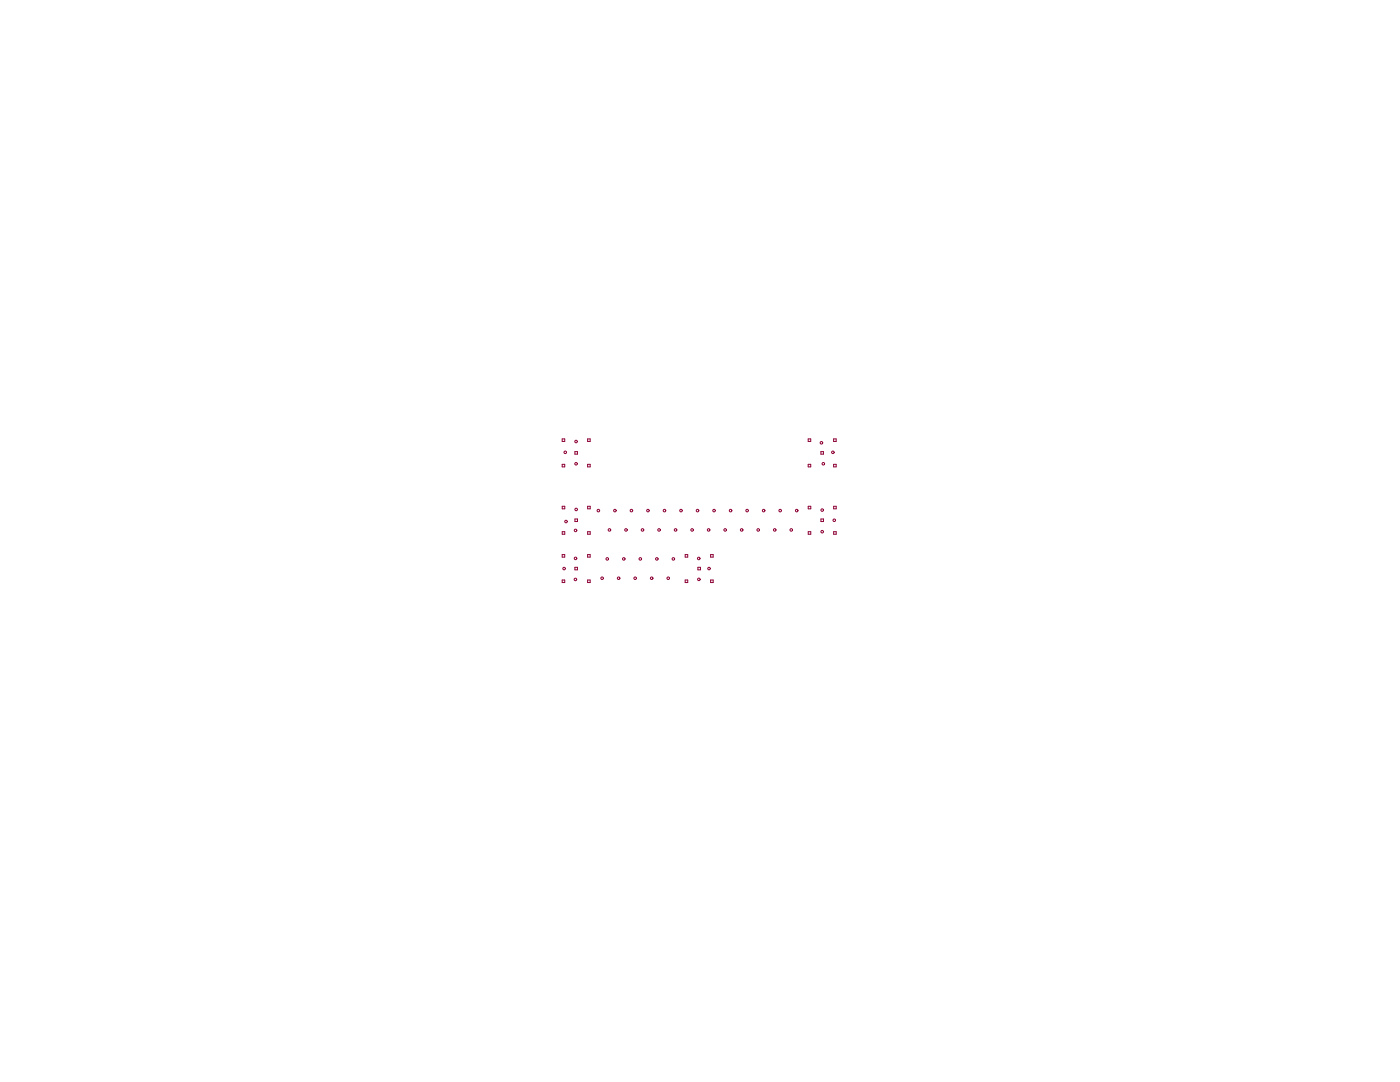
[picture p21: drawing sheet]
<svg xmlns="http://www.w3.org/2000/svg" width="279mm" height="216mm" viewBox="0 0 279 216" stroke-linecap="round" stroke-linejoin="round" font-family="sans-serif">
<g fill="none" stroke="#8d0034" stroke-width=".2">
<path d="M112.2 87.6h.5v.5h-.5zM112.2 92.7h.5v.5h-.5zM114.7 90.1h.5v.5h-.5zM117.3 92.7h.5v.5h-.5zM117.3 87.6h.5v.5h-.5zM161.3 92.7h.5v.5h-.5zM161.3 87.6h.5v.5h-.5zM163.8 90.1h.5v.5h-.5zM166.4 92.7h.5v.5h-.5zM166.4 87.6h.5v.5h-.5zM112.2 110.7h.5v.5h-.5zM112.2 115.7h.5v.5h-.5z"/>
<path d="M112.2 101h.5v.5h-.5zM112.2 106.1h.5v.5h-.5zM114.7 113.2h.5v.5h-.5zM114.7 103.6h.5v.5h-.5zM117.3 115.7h.5v.5h-.5zM117.3 110.7h.5v.5h-.5zM117.3 106.1h.5v.5h-.5zM117.3 101h.5v.5h-.5zM136.7 115.7h.6v.5h-.6zM136.7 110.7h.6v.5h-.6zM139.3 113.2h.5v.5h-.5zM141.8 115.7h.5v.5h-.5z"/>
<path d="M141.8 110.7h.5v.5h-.5zM161.3 106.1h.5v.5h-.5zM161.3 101h.5v.5h-.5zM163.8 103.6h.5v.5h-.5zM166.4 106.1h.5v.5h-.5zM166.4 101h.5v.5h-.5z"/>
<circle cx="112.8" cy="90.3" r=".25"/>
<circle cx="115" cy="88.1" r=".25"/>
<circle cx="115" cy="92.5" r=".25"/>
<circle cx="163.9" cy="88.4" r=".25"/>
<circle cx="164.3" cy="92.5" r=".25"/>
<circle cx="166.2" cy="90.3" r=".25"/>
<circle cx="112.6" cy="113.5" r=".25"/>
<circle cx="113" cy="104.1" r=".25"/>
<circle cx="114.8" cy="115.6" r=".25"/>
<circle cx="114.9" cy="105.8" r=".25"/>
<circle cx="114.9" cy="111.4" r=".25"/>
<circle cx="115" cy="101.7" r=".25"/>
<circle cx="119.4" cy="101.9" r=".25"/>
<circle cx="120.2" cy="115.4" r=".25"/>
<circle cx="121.2" cy="111.5" r=".25"/>
<circle cx="121.6" cy="105.7" r=".25"/>
<circle cx="122.7" cy="101.9" r=".25"/>
<circle cx="123.5" cy="115.4" r=".25"/>
<circle cx="124.5" cy="111.5" r=".25"/>
<circle cx="124.9" cy="105.7" r=".25"/>
<circle cx="126" cy="101.9" r=".25"/>
<circle cx="126.8" cy="115.4" r=".25"/>
<circle cx="127.8" cy="111.5" r=".25"/>
<circle cx="128.2" cy="105.7" r=".25"/>
<circle cx="129.3" cy="101.9" r=".25"/>
<circle cx="130.1" cy="115.4" r=".25"/>
<circle cx="131.1" cy="111.5" r=".25"/>
<circle cx="131.5" cy="105.7" r=".25"/>
<circle cx="132.6" cy="101.9" r=".25"/>
<circle cx="133.4" cy="115.4" r=".25"/>
<circle cx="134.4" cy="111.5" r=".25"/>
<circle cx="134.8" cy="105.7" r=".25"/>
<circle cx="135.9" cy="101.9" r=".25"/>
<circle cx="138.1" cy="105.7" r=".25"/>
<circle cx="139.2" cy="101.9" r=".25"/>
<circle cx="139.4" cy="111.4" r=".25"/>
<circle cx="139.5" cy="115.6" r=".25"/>
<circle cx="141.4" cy="105.7" r=".25"/>
<circle cx="141.5" cy="113.5" r=".25"/>
<circle cx="142.5" cy="101.9" r=".25"/>
<circle cx="144.7" cy="105.7" r=".25"/>
<circle cx="145.8" cy="101.9" r=".25"/>
<circle cx="148" cy="105.7" r=".25"/>
<circle cx="149.1" cy="101.9" r=".25"/>
<circle cx="151.3" cy="105.7" r=".25"/>
<circle cx="152.4" cy="101.9" r=".25"/>
<circle cx="154.6" cy="105.7" r=".25"/>
<circle cx="155.7" cy="101.9" r=".25"/>
<circle cx="157.9" cy="105.7" r=".25"/>
<circle cx="159" cy="101.9" r=".25"/>
<circle cx="164.1" cy="106.1" r=".25"/>
<circle cx="164.1" cy="101.8" r=".25"/>
<circle cx="166.5" cy="103.8" r=".25"/>
</g>
</svg>
